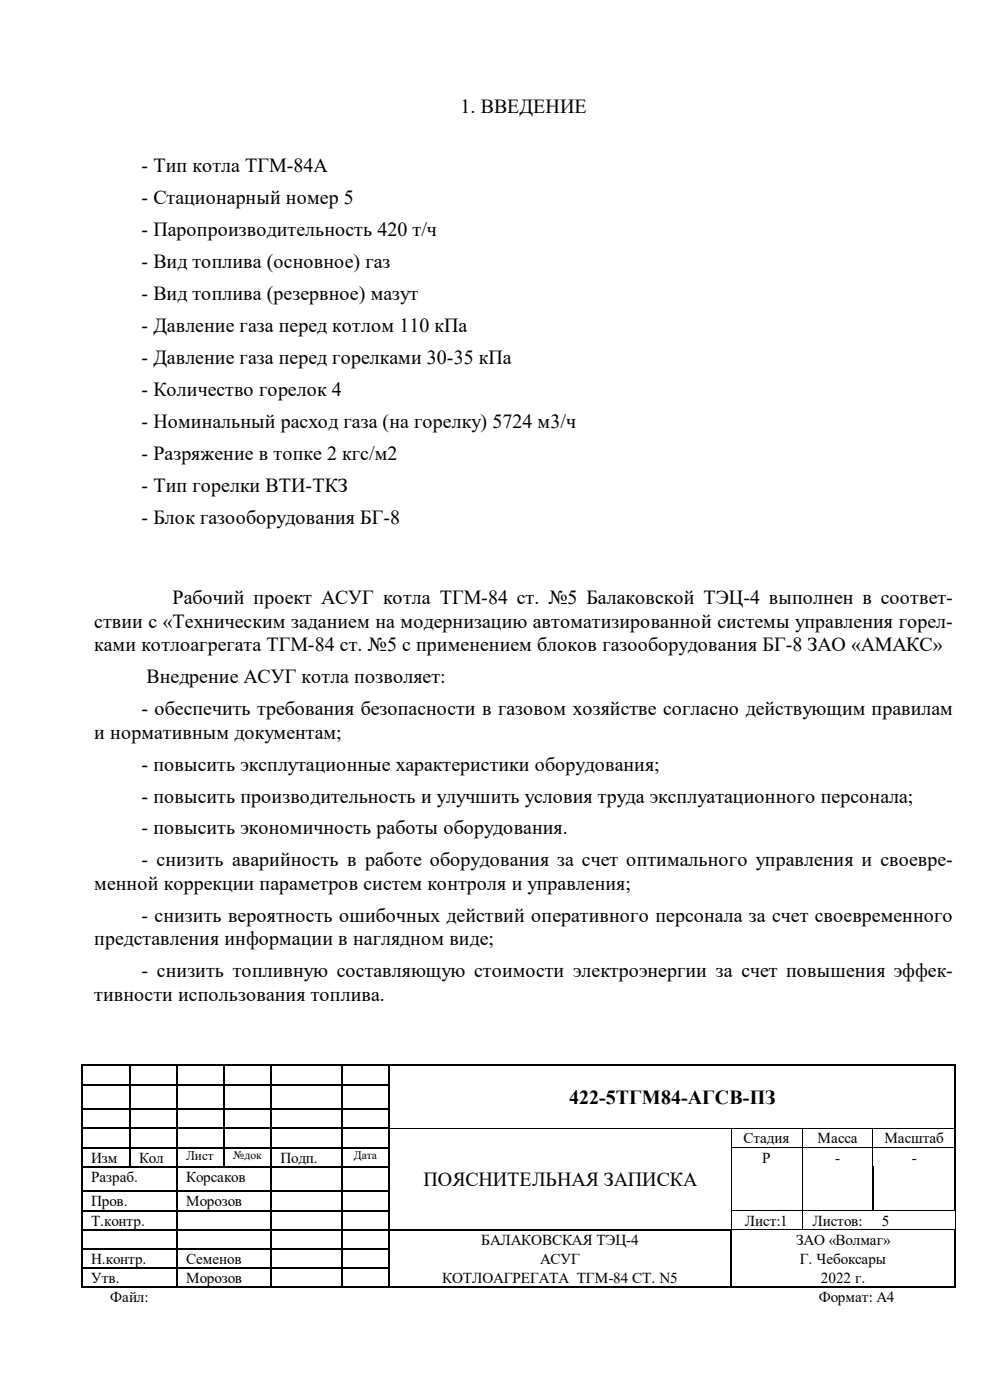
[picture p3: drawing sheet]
<svg xmlns="http://www.w3.org/2000/svg" width="210mm" height="297mm" viewBox="0 0 210 297" stroke-linecap="round" stroke-linejoin="round" font-family="sans-serif">
<defs><g id="words">
<g font-size="4.2">
<text x="97.6" y="24">1. ВВЕДЕНИЕ</text>
<text x="30" y="36.6">- Тип котла ТГМ-84А</text>
<text x="30" y="43.3">- Стационарный номер 5</text>
<text x="30" y="50.1">- Паропроизводительность 420 т/ч</text>
<text x="30" y="56.9">- Вид топлива (основное) газ</text>
<text x="30" y="63.7">- Вид топлива (резервное) мазут</text>
<text x="30" y="70.4">- Давление газа перед котлом 110 кПа</text>
<text x="30" y="77.2">- Давление газа перед горелками 30-35 кПа</text>
<text x="30" y="84">- Количество горелок 4</text>
<text x="30" y="90.8">- Номинальный расход газа (на горелку) 5724 м3/ч</text>
<text x="30" y="97.5">- Разряжение в топке 2 кгс/м2</text>
<text x="30" y="104.3">- Тип горелки ВТИ-ТКЗ</text>
<text x="30" y="111.1">- Блок газооборудования БГ-8</text>
<text x="36.6" y="128.2">Рабочий проект АСУГ котла ТГМ-84 ст. №5 Балаковской ТЭЦ-4 выполнен в соответ-</text>
<text x="20" y="133.2">ствии с «Техническим заданием на модернизацию автоматизированной системы управления горел-</text>
<text x="20" y="138.2">ками котлоагрегата ТГМ-84 ст. №5 с применением блоков газооборудования БГ-8 ЗАО «АМАКС»</text>
<text x="31.1" y="144.9">Внедрение АСУГ котла позволяет:</text>
<text x="30" y="151.7">- обеспечить требования безопасности в газовом хозяйстве согласно действующим правилам</text>
<text x="20" y="156.7">и нормативным документам;</text>
<text x="30" y="163.5">- повысить эксплутационные характеристики оборудования;</text>
<text x="30" y="170.3">- повысить производительность и улучшить условия труда эксплуатационного персонала;</text>
<text x="30" y="177">- повысить экономичность работы оборудования.</text>
<text x="30" y="183.8">- снизить аварийность в работе оборудования за счет оптимального управления и своевре-</text>
<text x="20" y="188.8">менной коррекции параметров систем контроля и управления;</text>
<text x="30" y="195.6">- снизить вероятность ошибочных действий оперативного персонала за счет своевременного</text>
<text x="20" y="200.6">представления информации в наглядном виде;</text>
<text x="30" y="207.3">- снизить топливную составляющую стоимости электроэнергии за счет повышения эффек-</text>
<text x="20" y="212.3">тивности использования топлива.</text>
<text x="120.6" y="234.3">422-5ТГМ84-АГСВ-ПЗ</text>
<text x="89.7" y="251.6">ПОЯСНИТЕЛЬНАЯ ЗАПИСКА</text>
</g>
<g font-size="3.2">
<text x="157.6" y="242.6">Стадия</text>
<text x="173.3" y="242.6">Масса</text>
<text x="187.5" y="242.6">Масштаб</text>
<text x="19.3" y="246.6">Изм</text>
<text x="19.3" y="250.7">Разраб.</text>
<text x="29.5" y="246.6">Кол</text>
<text x="39.5" y="250.7">Корсаков</text>
<text x="59.4" y="246.6">Подп.</text>
<text x="161.5" y="246.6">Р</text>
<text x="177" y="246.6">-</text>
<text x="193.3" y="246.6">-</text>
<text x="19.3" y="255.9">Пров.</text>
<text x="39.5" y="255.9">Морозов</text>
<text x="19.3" y="260">Т.контр.</text>
<text x="157.9" y="260">Лист:1</text>
<text x="172.2" y="260">Листов:</text>
<text x="186.9" y="260">5</text>
<text x="19.3" y="268.1">Н.контр.</text>
<text x="39.5" y="268.1">Семенов</text>
<text x="102" y="264.1">БАЛАКОВСКАЯ ТЭЦ-4</text>
<text x="114.5" y="268.1">АСУГ</text>
<text x="168.7" y="264.1">ЗАО «Волмаг»</text>
<text x="169.5" y="268.1">Г. Чебоксары</text>
<text x="19.3" y="272.2">Утв.</text>
<text x="39.5" y="272.2">Морозов</text>
<text x="93.7" y="272.2">КОТЛОАГРЕГАТА ТГМ-84 СТ. N5</text>
<text x="174" y="272.2">2022 г.</text>
<text x="23.4" y="276.3">Файл:</text>
<text x="173.6" y="276.3">Формат: А4</text>
</g>
<text font-size="2.8" x="39.5" y="246.1">Лист</text>
<g font-size="2.5">
<text x="49.4" y="245.9">№док</text>
<text x="75" y="245.9">Дата</text>
</g>
</g></defs>
<g fill="#000">
<path d="M17.3 225.9h.2v.2h-.2zM17.3 230h.2v.2h-.2zM17.3 235.2h.2v.3h-.2zM17.3 239.3h.2v.2h-.2zM27.3 225.9h.3v.2h-.3zM27.3 230h.3v.2h-.3zM27.3 235.2h.3v.3h-.3zM27.3 239.3h.3v.2h-.3zM37.3 225.9h.3v.2h-.3zM37.3 230h.3v.2h-.3zM37.3 235.2h.3v.3h-.3zM37.3 239.3h.3v.2h-.3z"/>
<path d="M47.3 225.9h.3v.2h-.3zM47.3 230h.3v.2h-.3zM47.3 235.2h.3v.3h-.3zM47.3 239.3h.3v.2h-.3zM57.3 225.9h.3v.2h-.3zM57.3 230h.3v.2h-.3zM57.3 235.2h.3v.3h-.3zM57.3 239.3h.3v.2h-.3zM72.3 225.9h.3v.2h-.3zM72.3 230h.3v.2h-.3zM72.3 235.2h.3v.3h-.3zM72.3 239.3h.3v.2h-.3z"/>
<path d="M82.3 225.9h.2v.2h-.2zM82.3 230h.2v.2h-.2zM82.3 235.2h.2v.3h-.2zM82.3 239.3h.2v.2h-.2zM154.9 239.4l.2 .1zM154.9 239.3h.2v.1h-.2zM169.9 239.4l.2 .1zM169.9 239.3h.2v.1h-.2zM184.9 239.4l.2 .1zM184.9 239.3h.2v.1h-.2zM202.4 225.9h.2v.2h-.2zM202.4 230h.2v.2h-.2z"/>
<path d="M202.4 235.2h.2v.3h-.2zM202.4 239.3h.2v.2h-.2zM17.3 243.3h.2v.3h-.2zM17.3 247.4h.2v.2h-.2zM17.3 252.6h.2v.3h-.2zM17.3 256.7h.2v.3h-.2zM27.3 243.3h.3v.3h-.3zM27.3 247.4h.3v.2h-.3zM37.3 243.3h.3v.3h-.3zM37.3 247.4h.3v.2h-.3zM37.3 252.6h.3v.3h-.3zM37.3 256.7h.3v.3h-.3z"/>
<path d="M47.3 243.3h.3v.3h-.3zM47.3 247.4h.3v.2h-.3zM57.3 243.3h.3v.3h-.3zM57.3 247.4h.3v.2h-.3zM57.3 252.6h.3v.3h-.3zM57.3 256.7h.3v.3h-.3zM72.3 243.3h.3v.3h-.3zM72.3 247.4h.3v.2h-.3zM72.3 252.6h.3v.3h-.3zM72.3 256.7h.3v.3h-.3zM82.3 243.3h.2v.3h-.2zM82.3 247.4h.2v.2h-.2z"/>
<path d="M82.3 252.6h.2v.3h-.2zM82.3 256.7h.2v.3h-.2zM154.9 243.3h.2v.3h-.2zM154.9 247.4h.2v.2h-.2zM154.9 252.6h.2v.3h-.2zM154.9 256.7h.2v.3h-.2zM169.9 243.3h.2v.3h-.2zM169.9 247.4h.2v.2h-.2zM169.9 252.6h.2v.3h-.2zM169.9 256.7h.2v.3h-.2zM184.8 247.4h.3v.2h-.3zM184.8 252.6h.3v.3h-.3z"/>
<path d="M184.8 256.7h.2v.2h-.2zM184.9 243.3h.2v.3h-.2zM185 256.7l.1 .2zM185.1 256.7h.2v.2h-.2zM202.4 243.3h.2v.3h-.2zM202.4 247.4h.2v.2h-.2zM202.4 252.6h.2v.3h-.2zM202.4 256.7h.1v.2h-.1zM202.4 256.9l.2 .1zM202.5 256.7l.1 .2zM17.3 260.8h.2v.2h-.2zM17.3 264.8h.2v.3h-.2z"/>
<path d="M17.3 268.9h.2v.3h-.2zM17.3 273h.2v.2h-.2zM37.3 260.8h.3v.2h-.3zM37.3 264.8h.3v.3h-.3zM37.3 268.9h.3v.3h-.3zM37.3 273h.3v.2h-.3zM57.3 260.8h.3v.2h-.3zM57.3 264.8h.3v.3h-.3zM57.3 268.9h.3v.3h-.3zM57.3 273h.3v.2h-.3zM72.3 260.8h.3v.2h-.3zM72.3 264.8h.3v.3h-.3z"/>
<path d="M72.3 268.9h.3v.3h-.3zM72.3 273h.3v.2h-.3zM82.3 260.8h.2v.2h-.2zM82.3 264.8h.2v.3h-.2zM82.3 268.9h.2v.3h-.2zM82.3 273h.2v.2h-.2zM154.9 260.8h.2v.2h-.2zM154.9 264.8h.2v.3h-.2zM154.9 268.9h.2v.3h-.2zM154.9 273h.2v.2h-.2zM169.9 260.8h.2v.1h-.2zM185 260.8h.2v.1h-.2z"/>
<path d="M202.4 260.9l.2 .1zM202.4 260.8h.1v.1h-.1zM202.4 264.8h.2v.3h-.2zM202.4 268.9h.2v.3h-.2zM202.4 273h.2v.2h-.2zM202.5 260.8l.1 .1z"/>
</g>
<g fill="none" stroke="#000" stroke-width=".25">
<path d="M17.4 226.1v3.9M17.4 230.2v5M17.4 235.5v3.8M17.4 239.5v3.8M17.5 226h9.8M17.5 230.1h9.8M17.5 235.3h9.8M17.5 239.4h9.8M27.5 226.1v3.9M27.5 230.2v5M27.5 235.5v3.8M27.5 239.5v3.8"/>
<path d="M27.6 226h9.7M27.6 230.1h9.7M27.6 235.3h9.7M27.6 239.4h9.7M37.5 226.1v3.9M37.5 230.2v5M37.5 235.5v3.8M37.5 239.5v3.8M37.6 226h9.7M37.6 230.1h9.7M37.6 235.3h9.7M37.6 239.4h9.7"/>
<path d="M47.5 226.1v3.9M47.5 230.2v5M47.5 235.5v3.8M47.5 239.5v3.8M47.6 226h9.7M47.6 230.1h9.7M47.6 235.3h9.7M47.6 239.4h9.7M57.4 226.1v3.9M57.4 230.2v5M57.4 235.5v3.8M57.4 239.5v3.8"/>
<path d="M57.6 226h14.7M57.6 230.1h14.7M57.6 235.3h14.7M57.6 239.4h14.7M72.4 226.1v3.9M72.4 230.2v5M72.4 235.5v3.8M72.4 239.5v3.8M72.6 226h9.7M72.6 230.1h9.7M72.6 235.3h9.7M72.6 239.4h9.7"/>
<path d="M82.4 226.1v3.9M82.4 230.2v5M82.4 235.5v3.8M82.4 239.5v3.8M82.5 226h119.9M202.5 226.1v3.9M202.5 230.2v5M202.5 235.5v3.8M202.5 239.5v3.8M17.4 243.6v3.8M17.4 247.6v5M17.4 252.9v3.8"/>
<path d="M17.4 257v3.8M17.5 243.5h9.8M17.5 247.5h9.8M17.5 252.8h19.8M17.5 256.8h19.8M27.5 243.6v3.8M27.6 243.5h9.7M27.6 247.5h9.7M37.5 243.6v3.8M37.5 247.6v5M37.5 252.9v3.8M37.5 257v3.8"/>
<path d="M37.6 243.5h9.7M37.6 247.5h9.7M37.6 252.8h19.7M37.6 256.8h19.7M47.5 243.6v3.8M47.6 243.5h9.7M47.6 247.5h9.7M57.4 243.6v3.8M57.4 247.6v5M57.4 252.9v3.8M57.4 257v3.8M57.6 243.5h14.7"/>
<path d="M57.6 247.5h14.7M57.6 252.8h14.7M57.6 256.8h14.7M72.4 243.6v3.8M72.4 247.6v5M72.4 252.9v3.8M72.4 257v3.8M72.6 243.5h9.7M72.6 247.5h9.7M72.6 252.8h9.7M72.6 256.8h9.7M82.4 243.6v3.8"/>
<path d="M82.4 247.6v5M82.4 252.9v3.8M82.4 257v3.8M185 247.6v5M185 252.9v3.8M202.5 243.6v3.8M202.5 247.6v5M202.5 252.9v3.8M17.4 261v3.8M17.4 265.1v3.8M17.4 269.2v3.8M17.5 260.9h19.8"/>
<path d="M17.5 265h19.8M17.5 269h19.8M17.5 273.1h19.8M37.5 261v3.8M37.5 265.1v3.8M37.5 269.2v3.8M37.6 260.9h19.7M37.6 265h19.7M37.6 269h19.7M37.6 273.1h19.7M57.4 261v3.8M57.4 265.1v3.8"/>
<path d="M57.4 269.2v3.8M57.6 260.9h14.7M57.6 265h14.7M57.6 269h14.7M57.6 273.1h14.7M72.4 261v3.8M72.4 265.1v3.8M72.4 269.2v3.8M72.6 260.9h9.7M72.6 265h9.7M72.6 269h9.7M72.6 273.1h9.7"/>
<path d="M82.4 261v3.8M82.4 265.1v3.8M82.4 269.2v3.8M82.5 260.9h72.4M82.5 273.1h72.4M155 261v3.8M155 265.1v3.8M155 269.2v3.8M155.1 273.1h47.3M202.5 261v3.8M202.5 265.1v3.8M202.5 269.2v3.8"/>
</g>
<g fill="none" stroke="#000" stroke-width=".21">
<path d="M82.5 239.4h72.4M155 239.5v3.8M155.1 239.4h14.8M170 239.5v3.8M170.1 239.4h14.8M185 239.5v3.8M185.1 239.4h17.3M155 243.6v3.8M155 247.6v5M155 252.9v3.8M155 257v3.8M155.1 243.4h14.8"/>
<path d="M155.1 256.8h14.8M170 243.6v3.8M170 247.6v5M170 252.9v3.8M170 257v3.8M170.1 243.4h14.8M170.1 256.8h14.7M185 243.6v3.8M185.1 243.4h17.3M185.3 256.8h17.1M202.5 257v3.8M155.1 260.9h14.8"/>
<path d="M170.1 260.9h14.9M185.2 260.9h17.2"/>
</g>
<use href="#words"/>
</svg>
